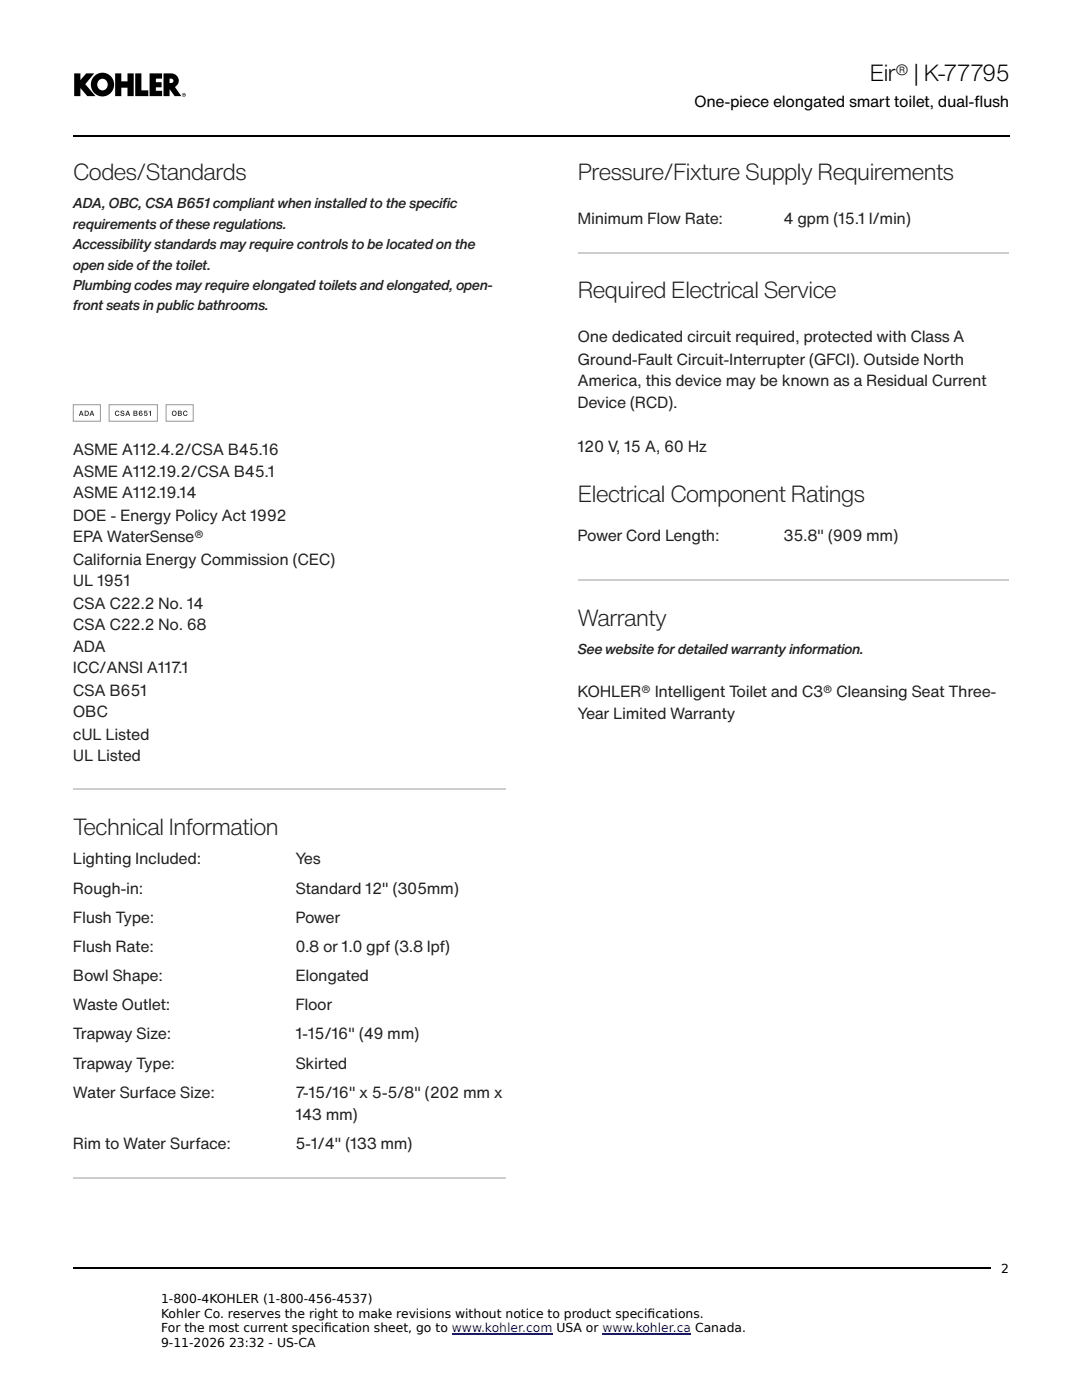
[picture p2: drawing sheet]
<svg xmlns="http://www.w3.org/2000/svg" width="216mm" height="279mm" viewBox="0 0 216 279" stroke-linecap="round" stroke-linejoin="round" font-family="sans-serif">
<defs><g id="words">
<text font-size="4.6" x="173.5" y="16.1">Eir® | K-77795</text>
<g font-size="4.6" fill="#212121">
<text x="14.6" y="36">Codes/Standards</text>
<text x="115.2" y="36">Pressure/Fixture Supply Requirements</text>
<text x="115.2" y="59.5">Required Electrical Service</text>
<text x="115.2" y="100.3">Electrical Component Ratings</text>
<text x="115.2" y="124.9">Warranty</text>
<text x="14.6" y="166.7">Technical Information</text>
</g>
<text font-size="3.2" x="138.5" y="21.4">One-piece elongated smart toilet, dual-flush</text>
<g font-size="3.2" fill="#212121">
<text x="115.2" y="44.7">Minimum Flow Rate:</text>
<text x="156.4" y="44.7">4 gpm (15.1 l/min)</text>
<text x="115.2" y="68.3">One dedicated circuit required, protected with Class A</text>
<text x="115.2" y="72.8">Ground-Fault Circuit-Interrupter (GFCI). Outside North</text>
<text x="115.2" y="77">America, this device may be known as a Residual Current</text>
<text x="115.2" y="81.5">Device (RCD).</text>
<text x="14.6" y="90.8">ASME A112.4.2/CSA B45.16</text>
<text x="14.6" y="95.2">ASME A112.19.2/CSA B45.1</text>
<text x="115.2" y="90.2">120 V, 15 A, 60 Hz</text>
<text x="14.6" y="99.5">ASME A112.19.14</text>
<text x="14.6" y="104">DOE - Energy Policy Act 1992</text>
<text x="115.2" y="107.9">Power Cord Length:</text>
<text x="156.4" y="107.9">35.8&quot; (909 mm)</text>
<text x="14.6" y="108.2">EPA WaterSense®</text>
<text x="14.6" y="112.7">California Energy Commission (CEC)</text>
<text x="14.6" y="116.9">UL 1951</text>
<text x="14.6" y="121.4">CSA C22.2 No. 14</text>
<text x="14.6" y="125.7">CSA C22.2 No. 68</text>
<text x="14.6" y="130.2">ADA</text>
<text x="14.6" y="134.4">ICC/ANSI A117.1</text>
<text x="14.6" y="138.9">CSA B651</text>
<text x="14.6" y="143.1">OBC</text>
<text x="115.2" y="139.2">KOHLER® Intelligent Toilet and C3® Cleansing Seat Three-</text>
<text x="115.2" y="143.4">Year Limited Warranty</text>
<text x="14.6" y="147.6">cUL Listed</text>
<text x="14.6" y="151.9">UL Listed</text>
<text x="14.6" y="172.5">Lighting Included:</text>
<text x="58.9" y="172.5">Yes</text>
<text x="14.6" y="178.3">Rough-in:</text>
<text x="58.9" y="178.3">Standard 12&quot; (305mm)</text>
<text x="14.6" y="184.1">Flush Type:</text>
<text x="58.9" y="184.1">Power</text>
<text x="14.6" y="190">Flush Rate:</text>
<text x="58.9" y="190">0.8 or 1.0 gpf (3.8 lpf)</text>
<text x="14.6" y="195.8">Bowl Shape:</text>
<text x="58.9" y="195.8">Elongated</text>
<text x="14.6" y="201.6">Waste Outlet:</text>
<text x="58.9" y="201.6">Floor</text>
<text x="14.6" y="207.4">Trapway Size:</text>
<text x="58.9" y="207.4">1-15/16&quot; (49 mm)</text>
<text x="14.6" y="213.3">Trapway Type:</text>
<text x="58.9" y="213.3">Skirted</text>
<text x="14.6" y="219.1">Water Surface Size:</text>
<text x="58.9" y="219.1">7-15/16&quot; x 5-5/8&quot; (202 mm x</text>
<text x="58.9" y="223.6">143 mm)</text>
<text x="14.6" y="229.4">Rim to Water Surface:</text>
<text x="58.9" y="229.4">5-1/4&quot; (133 mm)</text>
</g>
<g font-size="2.8" fill="#212121">
<text x="14.6" y="41.5">ADA, OBC, CSA B651 compliant when installedto the specific</text>
<text x="14.6" y="45.8">requirements ofthese regulations.</text>
<text x="14.6" y="49.7">Accessibilitystandards mayrequire controls to be locatedon the</text>
<text x="14.6" y="54">open side ofthe toilet.</text>
<text x="14.6" y="57.9">Plumbing codes mayrequire elongatedtoilets andelongated, open-</text>
<text x="14.6" y="61.9">front seats in public bathrooms.</text>
<text x="115.2" y="130.4">See website for detailedwarrantyinformation.</text>
</g>
<g font-size="2.5">
<text x="199.8" y="254">2</text>
<text x="32.1" y="260.1">1-800-4KOHLER (1-800-456-4537)</text>
<text x="32.1" y="263">Kohler Co. reserves the right to make revisions without notice to product specifi cations.</text>
<text x="32.1" y="265.9">For the most current specifi cation sheet, go to www.kohler.com USA or www.kohler.ca Canada.</text>
<text x="32.1" y="268.8">9-11-2026</text>
<text x="45.7" y="268.8">23:32 - US-CA</text>
</g>
</g></defs>
<g fill="#000">
<path d="M14.8 14.6h1.2v1.4l1.2-1.4h1.6l-1.8 2.2 2 2.4h-1.6l-1.4-1.6v1.6h-1.2z" fill-rule="evenodd"/>
<path d="M23 14.6h1.2v1.6h1.2v-1.6h1.3v4.6h-1.3v-1.7h-1.2v1.7h-1.2z" fill-rule="evenodd"/>
<path d="M27 14.6h1.2v3.4h1.4v1.2h-2.6z" fill-rule="evenodd"/>
<circle cx="36.7" cy="18.9" r=".39"/>
</g>
<circle cx="36.7" cy="18.9" r=".33" fill="#fff"/>
<path d="M36.5 18.7h.3l-.1 .3 .2 .1-.3-.1-.1 .2z" fill-rule="evenodd" fill="#000"/>
<path d="M36.6 18.8h.2l-.2 .1z" fill-rule="evenodd" fill="#fff"/>
<g fill="#000">
<path d="M32.6 14.6h.2a2.98 2.98 0 0 1 2.6 .7 1.44 1.44 0 0 1-.5 2.1l1.3 1.8h-1.4l-1-1.4v1.4h-1.2z" fill-rule="evenodd"/>
<circle cx="20.4" cy="16.9" r="2.35"/>
</g>
<g fill="#fff">
<path d="M19.8 15.9a1.1 1.1 0 0 1 1.7 1 1.1 1.1 0 0 1-1.7 .9 1.25 1.25 0 0 1 0-1.9z" fill-rule="evenodd"/>
<path d="M33.8 15.7h.4a.44 .44 0 0 1 .4 .4 .44 .44 0 0 1-.4 .5h-.4z" fill-rule="evenodd"/>
</g>
<path d="M29.8 14.6h2.5v1.1h-1.2v.7h1.1v1h-1.1v.7h1.2v1.1h-2.5z" fill-rule="evenodd" fill="#000"/>
<path d="M14.6 27.1h186.8" fill="none" stroke="#000" stroke-width=".31"/>
<path d="M115.4 50.4h85.9M115.4 115.8h85.9M14.6 157.6h86.2M14.6 235.1h86.2" fill="none" stroke="#cdcdcd" stroke-width=".26"/>
<path d="M14.6 80.8h5.4v3.3h-5.4z" fill="#fff"/>
<path d="M14.6 80.8h5.4v3.3h-5.4z" fill="none" stroke="#989898" stroke-width=".2"/>
<path d="M16.1 82h.2l.4 1h-.2l-.1-.3h-.4l-.1 .3h-.2zM16.2 82.1l-.1 .5h.3zM16.9 82h.4a.51 .51 0 0 1 .4 .5 .51 .51 0 0 1-.4 .5h-.4zM17.1 82.1v.7a.38 .38 0 0 0 .5-.3 .38 .38 0 0 0-.5-.4zM18.2 82h.2l.4 1h-.2l-.1-.3h-.4l-.1 .3h-.1zM18.3 82.1l-.1 .5h.3z" fill="#212121"/>
<path d="M21.8 80.8h9.6v3.3h-9.6z" fill="#fff"/>
<path d="M21.8 80.8h9.6v3.3h-9.6z" fill="none" stroke="#989898" stroke-width=".2"/>
<path d="M23.1 82h.5l.2 .3-.2-.1a.35 .35 0 0 0-.5 .3 .35 .35 0 0 0 .5 .3l.2-.2v.2a.46 .46 0 0 1-.8 0v-.6zM24.1 82.1a.42 .42 0 0 1 .4-.1 .42 .42 0 0 1 .3 .3l-.5-.2-.1 .2 .4 .1a.29 .29 0 0 1 .2 .3 .29 .29 0 0 1-.1 .3 .43 .43 0 0 1-.7-.3l.4 .2 .3-.2-.6-.3zM25.4 82h.2l.4 1h-.2l-.1-.3h-.4l-.1 .3h-.2zM25.5 82.1l-.2 .5h.3zM26.6 82l.8 .1-.2 .3 .2 .3-.1 .3h-.7zM26.8 82.1v.3l.4-.1v-.2zM26.8 82.5v.3h.4v-.2zM27.9 82h.4l.1 .2-.4-.1-.1 .3a.35 .35 0 0 1 .5 .1 .35 .35 0 0 1-.3 .5 .57 .57 0 0 1-.4-.4 .57 .57 0 0 1 .2-.6zM27.9 82.7a.21 .21 0 0 0 .4 0 .21 .21 0 0 0-.4 0zM28.8 82h.6v.1h-.4l-.1 .3a.35 .35 0 0 1 .5 .1 .35 .35 0 0 1-.1 .5 .38 .38 0 0 1-.6-.3l.4 .2 .2-.2-.2-.2h-.4zM29.7 82.2l.4-.2v1h-.2v-.7h-.2z" fill="#212121"/>
<path d="M33.1 80.8h5.5v3.3h-5.5z" fill="#fff"/>
<path d="M33.1 80.8h5.5v3.3h-5.5z" fill="none" stroke="#989898" stroke-width=".2"/>
<path d="M34.2 82.5a.55 .55 0 0 1 1.1 0 .55 .55 0 0 1-1.1 0zM34.4 82.5a.36 .36 0 0 0 .7 0 .36 .36 0 0 0-.7 0zM35.5 82l.7 .1-.1 .3 .2 .3-.2 .3h-.6zM35.7 82.1v.3l.3-.1v-.2zM35.7 82.5v.3h.4v-.2zM36.7 82h.5l.2 .3-.2-.1a.35 .35 0 0 0-.5 .3 .35 .35 0 0 0 .5 .3l.2-.2-.1 .2a.45 .45 0 0 1-.7 0v-.6z" fill="#212121"/>
<path d="M14.6 253.1h183.1" fill="none" stroke="#000" stroke-width=".31"/>
<path d="M90.2 266.3h20M120.2 266.3h17.7" fill="none" stroke="#00e" stroke-width=".26"/>
<use href="#words"/>
</svg>
